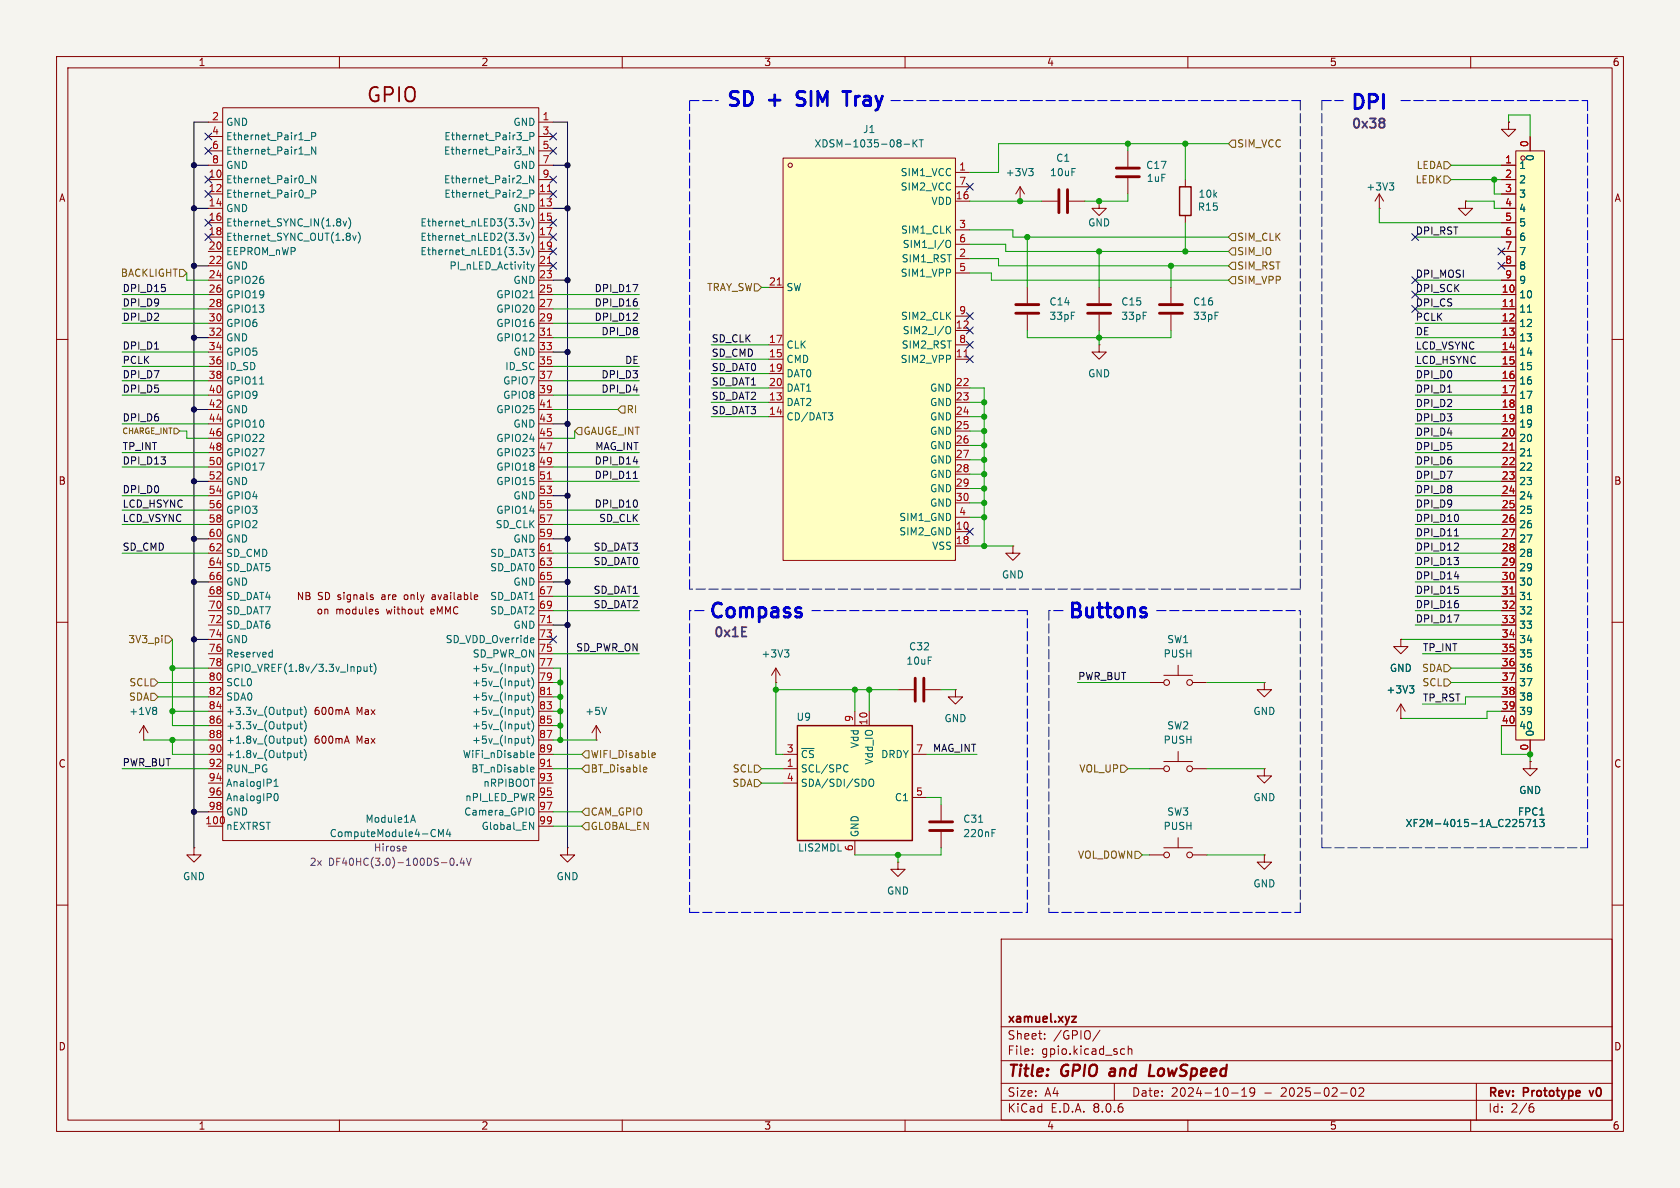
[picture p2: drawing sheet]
<svg xmlns="http://www.w3.org/2000/svg" width="297mm" height="210mm" viewBox="0 0 297 210" stroke-linecap="round" stroke-linejoin="round" font-family="sans-serif">
<defs><g id="words">
<text font-size="3.5" fill="#840000" x="64.6" y="18.5">GPIO</text>
<g font-size="3.5" fill="#00f">
<text x="128.1" y="19.5">SD</text>
<text x="135.9" y="19.5">+</text>
<text x="141.9" y="19.5">SIM</text>
<text x="151.2" y="19.5">Tray</text>
<text x="238.5" y="20">DPI</text>
<text x="125" y="110">Compass</text>
<text x="188.5" y="110">Buttons</text>
</g>
<g font-size="2.8" fill="#840000">
<text x="178" y="190.9">Title:</text>
<text x="187.7" y="190.9">GPIO</text>
<text x="197" y="190.9">and</text>
<text x="204.8" y="190.9">LowSpeed</text>
</g>
<g font-size="2.3" fill="#840084">
<text x="238.7" y="23.2">0x38</text>
<text x="126" y="113.1">0x1E</text>
</g>
<g font-size="2.1" fill="#840000">
<text x="178" y="184">Sheet:</text>
<text x="178" y="181.2">xamuel.xyz</text>
<text x="186.2" y="184">/GPIO/</text>
<text x="178" y="186.7">File:</text>
<text x="184.1" y="186.7">gpio.kicad_sch</text>
<text x="178" y="196.9">KiCad</text>
<text x="178" y="194.1">Size:</text>
<text x="184.7" y="194.1">A4</text>
<text x="185.7" y="196.9">E.D.A.</text>
<text x="193.3" y="196.9">8.0.6</text>
<text x="200" y="194.1">Date:</text>
<text x="207" y="194.1">2024-10-19</text>
<text x="223.5" y="194.1">-</text>
<text x="226.6" y="194.1">2025-02-02</text>
<text x="263" y="194.3">Rev:</text>
<text x="263" y="196.9">Id:</text>
<text x="267.1" y="196.9">2/6</text>
<text x="269.4" y="194.3">Prototype</text>
<text x="281.8" y="194.3">v0</text>
</g>
<g font-size="1.8" fill="#840000">
<text x="35" y="11.9">1</text>
<text x="85" y="11.9">2</text>
<text x="135" y="11.9">3</text>
<text x="185" y="11.9">4</text>
<text x="235" y="11.9">5</text>
<text x="285" y="11.9">6</text>
<text x="10.3" y="35.9">A</text>
<text x="285.3" y="35.9">A</text>
<text x="10.3" y="85.9">B</text>
<text x="285.3" y="85.9">B</text>
<text x="52.4" y="106.3">NB</text>
<text x="56.1" y="106.3">SD signals</text>
<text x="67.8" y="106.3">are</text>
<text x="72" y="106.3">only</text>
<text x="77.1" y="106.3">available</text>
<text x="55.9" y="108.8">on</text>
<text x="59.3" y="108.8">modules</text>
<text x="68.5" y="108.8">without</text>
<text x="76.5" y="108.8">eMMC</text>
<text x="55.3" y="131.7">600mA</text>
<text x="55.3" y="126.6">600mA</text>
<text x="62.9" y="131.7">Max</text>
<text x="62.9" y="126.6">Max</text>
<text x="10.3" y="135.9">C</text>
<text x="285.3" y="135.9">C</text>
<text x="10.3" y="185.9">D</text>
<text x="285.3" y="185.9">D</text>
<text x="35" y="199.9">1</text>
<text x="85" y="199.9">2</text>
<text x="135" y="199.9">3</text>
<text x="185" y="199.9">4</text>
<text x="235" y="199.9">5</text>
<text x="285" y="199.9">6</text>
</g>
<g font-size="1.8" fill="#a90000">
<text x="37.4" y="21.3">2</text>
<text x="37.4" y="23.9">4</text>
<text x="95.8" y="21.3">1</text>
<text x="95.8" y="23.9">3</text>
<text x="37.4" y="26.4">6</text>
<text x="37.4" y="29">8</text>
<text x="95.8" y="26.4">5</text>
<text x="95.8" y="29">7</text>
<text x="266" y="29">1</text>
<text x="270.3" y="26.1" transform="rotate(-90 270.3 26.1)">0</text>
<text x="36.8" y="31.5">10</text>
<text x="36.8" y="34">12</text>
<text x="95.2" y="34">11</text>
<text x="95.8" y="31.5">9</text>
<text x="168.9" y="35.3">16</text>
<text x="169.5" y="30.2">1</text>
<text x="169.5" y="32.8">7</text>
<text x="266" y="31.5">2</text>
<text x="266" y="34">3</text>
<text x="36.8" y="36.6">14</text>
<text x="36.8" y="39.1">16</text>
<text x="36.8" y="41.7">18</text>
<text x="95.2" y="36.6">13</text>
<text x="95.2" y="39.1">15</text>
<text x="95.2" y="41.7">17</text>
<text x="169.5" y="40.4">3</text>
<text x="266" y="36.6">4</text>
<text x="266" y="39.1">5</text>
<text x="266" y="41.7">6</text>
<text x="36.8" y="44.2">20</text>
<text x="36.8" y="46.7">22</text>
<text x="95.2" y="44.2">19</text>
<text x="95.2" y="46.7">21</text>
<text x="169.5" y="45.5">2</text>
<text x="169.5" y="42.9">6</text>
<text x="266" y="44.2">7</text>
<text x="266" y="46.7">8</text>
<text x="36.8" y="49.3">24</text>
<text x="36.8" y="51.8">26</text>
<text x="95.2" y="49.3">23</text>
<text x="95.2" y="51.8">25</text>
<text x="135.8" y="50.5">21</text>
<text x="169.5" y="48">5</text>
<text x="265.4" y="51.8">10</text>
<text x="266" y="49.3">9</text>
<text x="36.8" y="54.4">28</text>
<text x="36.8" y="56.9">30</text>
<text x="36.8" y="59.4">32</text>
<text x="95.2" y="54.4">27</text>
<text x="95.2" y="56.9">29</text>
<text x="95.2" y="59.4">31</text>
<text x="168.9" y="58.2">12</text>
<text x="169.5" y="55.6">9</text>
<text x="265.4" y="54.4">11</text>
<text x="265.4" y="56.9">12</text>
<text x="265.4" y="59.4">13</text>
<text x="36.8" y="62">34</text>
<text x="36.8" y="64.5">36</text>
<text x="95.2" y="62">33</text>
<text x="95.2" y="64.5">35</text>
<text x="135.8" y="63.2">15</text>
<text x="135.8" y="60.7">17</text>
<text x="135.8" y="65.8">19</text>
<text x="168.9" y="63.2">11</text>
<text x="169.5" y="60.7">8</text>
<text x="265.4" y="62">14</text>
<text x="265.4" y="64.5">15</text>
<text x="36.8" y="67.1">38</text>
<text x="36.8" y="69.6">40</text>
<text x="95.2" y="67.1">37</text>
<text x="95.2" y="69.6">39</text>
<text x="135.8" y="70.9">13</text>
<text x="135.8" y="68.3">20</text>
<text x="168.9" y="68.3">22</text>
<text x="168.9" y="70.9">23</text>
<text x="265.4" y="67.1">16</text>
<text x="265.4" y="69.6">17</text>
<text x="36.8" y="72.1">42</text>
<text x="36.8" y="74.7">44</text>
<text x="36.8" y="77.2">46</text>
<text x="95.2" y="72.1">41</text>
<text x="95.2" y="74.7">43</text>
<text x="95.2" y="77.2">45</text>
<text x="135.8" y="73.4">14</text>
<text x="168.9" y="73.4">24</text>
<text x="168.9" y="75.9">25</text>
<text x="265.4" y="72.1">18</text>
<text x="265.4" y="74.7">19</text>
<text x="265.4" y="77.2">20</text>
<text x="36.8" y="79.8">48</text>
<text x="36.8" y="82.3">50</text>
<text x="95.2" y="79.8">47</text>
<text x="95.2" y="82.3">49</text>
<text x="168.9" y="78.5">26</text>
<text x="168.9" y="81">27</text>
<text x="168.9" y="83.6">28</text>
<text x="265.4" y="79.8">21</text>
<text x="265.4" y="82.3">22</text>
<text x="36.8" y="84.8">52</text>
<text x="36.8" y="87.4">54</text>
<text x="36.8" y="89.9">56</text>
<text x="95.2" y="84.8">51</text>
<text x="95.2" y="87.4">53</text>
<text x="95.2" y="89.9">55</text>
<text x="168.9" y="86.1">29</text>
<text x="168.9" y="88.6">30</text>
<text x="265.4" y="84.8">23</text>
<text x="265.4" y="87.4">24</text>
<text x="265.4" y="89.9">25</text>
<text x="36.8" y="92.5">58</text>
<text x="36.8" y="95">60</text>
<text x="95.2" y="92.5">57</text>
<text x="95.2" y="95">59</text>
<text x="168.9" y="93.7">10</text>
<text x="169.5" y="91.2">4</text>
<text x="265.4" y="92.5">26</text>
<text x="265.4" y="95">27</text>
<text x="36.8" y="97.5">62</text>
<text x="36.8" y="100.1">64</text>
<text x="95.2" y="97.5">61</text>
<text x="95.2" y="100.1">63</text>
<text x="168.9" y="96.3">18</text>
<text x="265.4" y="97.5">28</text>
<text x="265.4" y="100.1">29</text>
<text x="36.8" y="102.6">66</text>
<text x="36.8" y="105.2">68</text>
<text x="36.8" y="107.7">70</text>
<text x="95.2" y="102.6">65</text>
<text x="95.2" y="105.2">67</text>
<text x="95.2" y="107.7">69</text>
<text x="265.4" y="102.6">30</text>
<text x="265.4" y="105.2">31</text>
<text x="265.4" y="107.7">32</text>
<text x="36.8" y="110.2">72</text>
<text x="36.8" y="112.8">74</text>
<text x="95.2" y="110.2">71</text>
<text x="95.2" y="112.8">73</text>
<text x="265.4" y="110.2">33</text>
<text x="265.4" y="112.8">34</text>
<text x="36.8" y="115.3">76</text>
<text x="36.8" y="117.9">78</text>
<text x="95.2" y="115.3">75</text>
<text x="95.2" y="117.9">77</text>
<text x="265.4" y="115.3">35</text>
<text x="265.4" y="117.9">36</text>
<text x="36.8" y="120.4">80</text>
<text x="36.8" y="122.9">82</text>
<text x="36.8" y="125.5">84</text>
<text x="95.2" y="120.4">79</text>
<text x="95.2" y="122.9">81</text>
<text x="95.2" y="125.5">83</text>
<text x="265.4" y="120.4">37</text>
<text x="265.4" y="122.9">38</text>
<text x="265.4" y="125.5">39</text>
<text x="36.8" y="128">86</text>
<text x="36.8" y="130.6">88</text>
<text x="95.2" y="128">85</text>
<text x="95.2" y="130.6">87</text>
<text x="150.9" y="127.7" transform="rotate(-90 150.9 127.7)">9</text>
<text x="153.4" y="128.3" transform="rotate(-90 153.4 128.3)">10</text>
<text x="265.4" y="128">40</text>
<text x="36.8" y="133.1">90</text>
<text x="36.8" y="135.6">92</text>
<text x="95.2" y="133.1">89</text>
<text x="95.2" y="135.6">91</text>
<text x="139" y="135.6">1</text>
<text x="139" y="133.1">3</text>
<text x="161.9" y="133.1">7</text>
<text x="270.3" y="132.8" transform="rotate(-90 270.3 132.8)">0</text>
<text x="36.8" y="138.2">94</text>
<text x="36.8" y="140.7">96</text>
<text x="36.8" y="143.3">98</text>
<text x="95.2" y="138.2">93</text>
<text x="95.2" y="140.7">95</text>
<text x="95.2" y="143.3">97</text>
<text x="139" y="138.2">4</text>
<text x="161.9" y="140.7">5</text>
<text x="36.2" y="145.8">100</text>
<text x="95.2" y="145.8">99</text>
<text x="150.9" y="150.6" transform="rotate(-90 150.9 150.6)">6</text>
</g>
<g font-size="1.8" fill="#006464">
<text x="39.9" y="22.5">GND</text>
<text x="90.7" y="22.5">GND</text>
<text x="152.5" y="23.7">J1</text>
<text x="39.9" y="25">Ethernet_Pair1_P</text>
<text x="39.9" y="27.5">Ethernet_Pair1_N</text>
<text x="78.4" y="27.5">Ethernet_Pair3_N</text>
<text x="78.5" y="25">Ethernet_Pair3_P</text>
<text x="143.9" y="26.3">XDSM-1035-08-KT</text>
<text x="186.6" y="28.8">C1</text>
<text x="271.4" y="28.6" transform="rotate(-90 271.4 28.6)">0</text>
<text x="39.9" y="32.6">Ethernet_Pair0_N</text>
<text x="39.9" y="35.2">Ethernet_Pair0_P</text>
<text x="39.9" y="30.1">GND</text>
<text x="78.4" y="32.6">Ethernet_Pair2_N</text>
<text x="78.5" y="35.2">Ethernet_Pair2_P</text>
<text x="90.7" y="30.1">GND</text>
<text x="159.1" y="31.3">SIM1_VCC</text>
<text x="159.1" y="33.9">SIM2_VCC</text>
<text x="177.7" y="31.3">+3V3</text>
<text x="185.5" y="31.3">10uF</text>
<text x="202.5" y="30.1">C17</text>
<text x="202.6" y="32.4">1uF</text>
<text x="211.8" y="35.2">10k</text>
<text x="241.5" y="33.9">+3V3</text>
<text x="268.5" y="30.1">1</text>
<text x="268.5" y="32.6">2</text>
<text x="268.5" y="35.2">3</text>
<text x="39.9" y="37.7">GND</text>
<text x="39.9" y="40.2">Ethernet_SYNC_IN(1.8v)</text>
<text x="74.2" y="40.2">Ethernet_nLED3(3.3v)</text>
<text x="90.7" y="37.7">GND</text>
<text x="159.2" y="41.5">SIM1_CLK</text>
<text x="164.6" y="36.4">VDD</text>
<text x="192.3" y="40.2">GND</text>
<text x="211.7" y="37.4">R15</text>
<text x="268.5" y="37.7">4</text>
<text x="268.5" y="40.2">5</text>
<text x="39.9" y="42.8">Ethernet_SYNC_OUT(1.8v)</text>
<text x="39.9" y="45.3">EEPROM_nWP</text>
<text x="39.9" y="47.9">GND</text>
<text x="74.2" y="42.8">Ethernet_nLED2(3.3v)</text>
<text x="74.2" y="45.3">Ethernet_nLED1(3.3v)</text>
<text x="79.4" y="47.9">PI_nLED_Activity</text>
<text x="159.3" y="46.6">SIM1_RST</text>
<text x="159.5" y="44">SIM1_I/O</text>
<text x="268.5" y="42.8">6</text>
<text x="268.5" y="45.3">7</text>
<text x="268.5" y="47.9">8</text>
<text x="39.9" y="50.4">GPIO26</text>
<text x="39.9" y="52.9">GPIO19</text>
<text x="87.6" y="52.9">GPIO21</text>
<text x="90.7" y="50.4">GND</text>
<text x="138.9" y="51.7">SW</text>
<text x="159.1" y="49.1">SIM1_VPP</text>
<text x="268.5" y="52.9">10</text>
<text x="268.5" y="50.4">9</text>
<text x="39.9" y="55.5">GPIO13</text>
<text x="39.9" y="58">GPIO6</text>
<text x="87.6" y="55.5">GPIO20</text>
<text x="87.6" y="58">GPIO16</text>
<text x="159.2" y="56.7">SIM2_CLK</text>
<text x="159.5" y="59.3">SIM2_I/O</text>
<text x="185.4" y="54.2">C14</text>
<text x="185.4" y="56.7">33pF</text>
<text x="198.1" y="54.2">C15</text>
<text x="198.1" y="56.7">33pF</text>
<text x="210.8" y="54.2">C16</text>
<text x="210.8" y="56.7">33pF</text>
<text x="268.5" y="55.5">11</text>
<text x="268.5" y="58">12</text>
<text x="39.9" y="60.6">GND</text>
<text x="39.9" y="63.1">GPIO5</text>
<text x="39.9" y="65.6">ID_SD</text>
<text x="87.6" y="60.6">GPIO12</text>
<text x="89.2" y="65.6">ID_SC</text>
<text x="90.7" y="63.1">GND</text>
<text x="138.9" y="64.4">CMD</text>
<text x="138.9" y="61.8">CLK</text>
<text x="159.1" y="64.4">SIM2_VPP</text>
<text x="159.3" y="61.8">SIM2_RST</text>
<text x="268.5" y="60.6">13</text>
<text x="268.5" y="63.1">14</text>
<text x="268.5" y="65.6">15</text>
<text x="39.9" y="68.2">GPIO11</text>
<text x="39.9" y="70.7">GPIO9</text>
<text x="88.9" y="68.2">GPIO7</text>
<text x="88.9" y="70.7">GPIO8</text>
<text x="138.9" y="72">DAT2</text>
<text x="138.9" y="66.9">DAT0</text>
<text x="138.9" y="69.4">DAT1</text>
<text x="164.3" y="69.4">GND</text>
<text x="164.3" y="72">GND</text>
<text x="192.3" y="66.9">GND</text>
<text x="268.5" y="68.2">16</text>
<text x="268.5" y="70.7">17</text>
<text x="39.9" y="73.3">GND</text>
<text x="39.9" y="75.8">GPIO10</text>
<text x="87.6" y="73.3">GPIO25</text>
<text x="90.7" y="75.8">GND</text>
<text x="138.9" y="74.5">CD/DAT3</text>
<text x="164.3" y="74.5">GND</text>
<text x="164.3" y="77.1">GND</text>
<text x="268.5" y="73.3">18</text>
<text x="268.5" y="75.8">19</text>
<text x="39.9" y="78.3">GPIO22</text>
<text x="39.9" y="80.9">GPIO27</text>
<text x="39.9" y="83.4">GPIO17</text>
<text x="87.6" y="78.3">GPIO24</text>
<text x="87.6" y="80.9">GPIO23</text>
<text x="87.6" y="83.4">GPIO18</text>
<text x="164.3" y="79.6">GND</text>
<text x="164.3" y="82.1">GND</text>
<text x="268.5" y="78.3">20</text>
<text x="268.5" y="80.9">21</text>
<text x="268.5" y="83.4">22</text>
<text x="39.9" y="86">GND</text>
<text x="39.9" y="88.5">GPIO4</text>
<text x="87.6" y="86">GPIO15</text>
<text x="90.7" y="88.5">GND</text>
<text x="164.3" y="84.7">GND</text>
<text x="164.3" y="87.2">GND</text>
<text x="164.3" y="89.8">GND</text>
<text x="268.5" y="86">23</text>
<text x="268.5" y="88.5">24</text>
<text x="39.9" y="91">GPIO3</text>
<text x="39.9" y="93.6">GPIO2</text>
<text x="87.5" y="93.6">SD_CLK</text>
<text x="87.6" y="91">GPIO14</text>
<text x="158.9" y="94.8">SIM2_GND</text>
<text x="158.9" y="92.3">SIM1_GND</text>
<text x="268.5" y="91">25</text>
<text x="268.5" y="93.6">26</text>
<text x="39.9" y="96.1">GND</text>
<text x="39.9" y="98.7">SD_CMD</text>
<text x="39.9" y="101.2">SD_DAT5</text>
<text x="86.6" y="98.7">SD_DAT3</text>
<text x="86.6" y="101.2">SD_DAT0</text>
<text x="90.7" y="96.1">GND</text>
<text x="164.7" y="97.4">VSS</text>
<text x="268.5" y="96.1">27</text>
<text x="268.5" y="98.7">28</text>
<text x="268.5" y="101.2">29</text>
<text x="39.9" y="103.7">GND</text>
<text x="39.9" y="106.3">SD_DAT4</text>
<text x="86.6" y="106.3">SD_DAT1</text>
<text x="90.7" y="103.7">GND</text>
<text x="177" y="102.5">GND</text>
<text x="268.5" y="103.7">30</text>
<text x="268.5" y="106.3">31</text>
<text x="39.9" y="108.8">SD_DAT7</text>
<text x="39.9" y="111.4">SD_DAT6</text>
<text x="39.9" y="113.9">GND</text>
<text x="78.7" y="113.9">SD_VDD_Override</text>
<text x="86.6" y="108.8">SD_DAT2</text>
<text x="90.7" y="111.4">GND</text>
<text x="206.2" y="113.9">SW1</text>
<text x="268.5" y="108.8">32</text>
<text x="268.5" y="111.4">33</text>
<text x="268.5" y="113.9">34</text>
<text x="39.9" y="116.4">Reserved</text>
<text x="39.9" y="119">GPIO_VREF(1.8v/3.3v_Input)</text>
<text x="83.4" y="119">+5v_(Input)</text>
<text x="83.5" y="116.4">SD_PWR_ON</text>
<text x="134.5" y="116.4">+3V3</text>
<text x="160.1" y="117.7">10uF</text>
<text x="160.6" y="115.2">C32</text>
<text x="205.6" y="116.4">PUSH</text>
<text x="245.6" y="119">GND</text>
<text x="268.5" y="116.4">35</text>
<text x="268.5" y="119">36</text>
<text x="39.9" y="121.5">SCL0</text>
<text x="39.9" y="124.1">SDA0</text>
<text x="83.4" y="121.5">+5v_(Input)</text>
<text x="83.4" y="124.1">+5v_(Input)</text>
<text x="245" y="122.8">+3V3</text>
<text x="268.5" y="121.5">37</text>
<text x="268.5" y="124.1">38</text>
<text x="22.8" y="126.6">+1V8</text>
<text x="39.9" y="126.6">+3.3v_(Output)</text>
<text x="39.9" y="129.1">+3.3v_(Output)</text>
<text x="39.9" y="131.7">+1.8v_(Output)</text>
<text x="83.4" y="126.6">+5v_(Input)</text>
<text x="83.4" y="129.1">+5v_(Input)</text>
<text x="83.4" y="131.7">+5v_(Input)</text>
<text x="103.4" y="126.6">+5V</text>
<text x="140.7" y="127.6">U9</text>
<text x="166.9" y="127.9">GND</text>
<text x="205.6" y="131.7">PUSH</text>
<text x="206.2" y="129.1">SW2</text>
<text x="221.5" y="126.6">GND</text>
<text x="268.5" y="126.6">39</text>
<text x="268.5" y="129.1">40</text>
<text x="271.4" y="130.3" transform="rotate(-90 271.4 130.3)">0</text>
<text x="39.9" y="134.2">+1.8v_(Output)</text>
<text x="39.9" y="136.8">RUN_PG</text>
<text x="81.7" y="134.2">WiFi_nDisable</text>
<text x="83.2" y="136.8">BT_nDisable</text>
<text x="141.5" y="136.8">SCL/SPC</text>
<text x="141.5" y="134.2">~{CS}</text>
<text x="152" y="132.4" transform="rotate(-90 152 132.4)">Vdd</text>
<text x="154.5" y="135.3" transform="rotate(-90 154.5 135.3)">Vdd_IO</text>
<text x="155.7" y="134.2">DRDY</text>
<text x="39.9" y="139.3">AnalogIP1</text>
<text x="39.9" y="141.8">AnalogIP0</text>
<text x="82.1" y="141.8">nPI_LED_PWR</text>
<text x="85.3" y="139.3">nRPIBOOT</text>
<text x="141.5" y="139.3">SDA/SDI/SDO</text>
<text x="158.1" y="141.8">C1</text>
<text x="221.5" y="141.8">GND</text>
<text x="268.5" y="140.6">GND</text>
<text x="39.9" y="146.9">nEXTRST</text>
<text x="39.9" y="144.4">GND</text>
<text x="58.2" y="148.2">ComputeModule4-CM4</text>
<text x="64.5" y="145.6">Module1A</text>
<text x="82" y="144.4">Camera_GPIO</text>
<text x="85" y="146.9">Global_EN</text>
<text x="152" y="148.1" transform="rotate(-90 152 148.1)">GND</text>
<text x="170.2" y="148.2">220nF</text>
<text x="170.2" y="145.6">C31</text>
<text x="205.6" y="146.9">PUSH</text>
<text x="206.2" y="144.4">SW3</text>
<text x="248.4" y="146.4">XF2M-4015-1A_C225713</text>
<text x="268.2" y="144.4">FPC1</text>
<text x="32.3" y="155.8">GND</text>
<text x="98.3" y="155.8">GND</text>
<text x="141" y="150.7">LIS2MDL</text>
<text x="156.7" y="158.3">GND</text>
<text x="221.5" y="157.1">GND</text>
</g>
<g font-size="1.8" fill="#725600">
<text x="218.6" y="26.3">SIM_VCC</text>
<text x="250.2" y="32.6">LEDK</text>
<text x="250.3" y="30.1">LEDA</text>
<text x="218.6" y="42.8">SIM_CLK</text>
<text x="218.6" y="47.9">SIM_RST</text>
<text x="218.6" y="45.3">SIM_IO</text>
<text x="21.3" y="49.1">BACKLIGHT</text>
<text x="124.9" y="51.7">TRAY_SW</text>
<text x="218.6" y="50.4">SIM_VPP</text>
<text x="103.1" y="77.1">GAUGE_INT</text>
<text x="110.7" y="73.3">RI</text>
<text x="22.6" y="113.9">3V3_pi</text>
<text x="251.3" y="119">SDA</text>
<text x="22.7" y="124.1">SDA</text>
<text x="22.8" y="121.5">SCL</text>
<text x="251.4" y="121.5">SCL</text>
<text x="104.3" y="134.2">WIFI_Disable</text>
<text x="104.3" y="136.8">BT_Disable</text>
<text x="129.4" y="136.8">SCL</text>
<text x="190.7" y="136.8">VOL_UP</text>
<text x="129.4" y="139.3">SDA</text>
<text x="104.3" y="144.4">CAM_GPIO</text>
<text x="104.3" y="146.9">GLOBAL_EN</text>
<text x="190.5" y="152">VOL_DOWN</text>
</g>
<g font-size="1.8" fill="#0f0f0f">
<text x="250.2" y="41.6">DPI_RST</text>
<text x="21.6" y="51.7">DPI_D15</text>
<text x="105" y="51.7">DPI_D17</text>
<text x="250.2" y="51.7">DPI_SCK</text>
<text x="250.2" y="49.2">DPI_MOSI</text>
<text x="21.6" y="54.3">DPI_D9</text>
<text x="21.6" y="56.8">DPI_D2</text>
<text x="105" y="54.3">DPI_D16</text>
<text x="105" y="56.8">DPI_D12</text>
<text x="106.2" y="59.3">DPI_D8</text>
<text x="250.2" y="59.3">DE</text>
<text x="250.2" y="54.3">DPI_CS</text>
<text x="250.2" y="56.8">PCLK</text>
<text x="21.6" y="61.9">DPI_D1</text>
<text x="21.6" y="64.4">PCLK</text>
<text x="110.4" y="64.4">DE</text>
<text x="125.7" y="63.2">SD_CMD</text>
<text x="125.7" y="65.7">SD_DAT0</text>
<text x="125.7" y="60.6">SD_CLK</text>
<text x="250.2" y="64.4">LCD_HSYNC</text>
<text x="250.2" y="61.9">LCD_VSYNC</text>
<text x="21.6" y="69.5">DPI_D5</text>
<text x="21.6" y="67">DPI_D7</text>
<text x="106.2" y="67">DPI_D3</text>
<text x="106.2" y="69.5">DPI_D4</text>
<text x="125.7" y="70.8">SD_DAT2</text>
<text x="125.7" y="68.2">SD_DAT1</text>
<text x="250.2" y="69.5">DPI_D1</text>
<text x="250.2" y="67">DPI_D0</text>
<text x="21.6" y="74.6">DPI_D6</text>
<text x="125.7" y="73.3">SD_DAT3</text>
<text x="250.2" y="72">DPI_D2</text>
<text x="250.2" y="74.6">DPI_D3</text>
<text x="250.2" y="77.1">DPI_D4</text>
<text x="21.6" y="79.7">TP_INT</text>
<text x="21.6" y="82.2">DPI_D13</text>
<text x="105" y="82.2">DPI_D14</text>
<text x="105.1" y="79.7">MAG_INT</text>
<text x="250.2" y="82.2">DPI_D6</text>
<text x="250.2" y="79.7">DPI_D5</text>
<text x="21.6" y="89.8">LCD_HSYNC</text>
<text x="21.6" y="87.3">DPI_D0</text>
<text x="105" y="89.8">DPI_D10</text>
<text x="105" y="84.7">DPI_D11</text>
<text x="250.2" y="84.7">DPI_D7</text>
<text x="250.2" y="87.3">DPI_D8</text>
<text x="250.2" y="89.8">DPI_D9</text>
<text x="21.6" y="92.4">LCD_VSYNC</text>
<text x="105.8" y="92.4">SD_CLK</text>
<text x="250.2" y="92.4">DPI_D10</text>
<text x="250.2" y="94.9">DPI_D11</text>
<text x="21.6" y="97.4">SD_CMD</text>
<text x="104.8" y="100">SD_DAT0</text>
<text x="104.8" y="97.4">SD_DAT3</text>
<text x="250.2" y="100">DPI_D13</text>
<text x="250.2" y="97.4">DPI_D12</text>
<text x="104.8" y="105.1">SD_DAT1</text>
<text x="104.8" y="107.6">SD_DAT2</text>
<text x="250.2" y="102.5">DPI_D14</text>
<text x="250.2" y="105.1">DPI_D15</text>
<text x="250.2" y="107.6">DPI_D16</text>
<text x="250.2" y="110.1">DPI_D17</text>
<text x="101.8" y="115.2">SD_PWR_ON</text>
<text x="251.5" y="115.2">TP_INT</text>
<text x="190.5" y="120.3">PWR_BUT</text>
<text x="251.5" y="124.1">TP_RST</text>
<text x="21.6" y="135.5">PWR_BUT</text>
<text x="164.8" y="133">MAG_INT</text>
</g>
<g font-size="1.8" fill="#840084">
<text x="54.7" y="153.3">2x</text>
<text x="58.1" y="153.3">DF40HC(3.0)-100DS-0.4V</text>
<text x="66" y="150.7">Hirose</text>
</g>
<text font-size="1.4" fill="#725600" x="21.5" y="76.9">CHARGE_INT</text>
</g></defs>
<path d="M0 0h297v210h-297z" fill="#f5f4ef" stroke="#f5f4ef" stroke-width=".18"/>
<g fill="none" stroke="#840000" stroke-width=".18">
<path d="M10 10h277v190h-277zM12 12h273v186h-273zM60 10v2M110 10v2M160 10v2M210 10v2M260 10v2M10 60h2M285 60h2M10 110h2M285 110h2M158.7 121.9h2.8"/>
<path d="M163.6 121.9h2.8M10 160h2M285 160h2M177 166h108v32h-108zM60 198v2M110 198v2M160 198v2M177 194.5h108M177 191.5h108M177 187.5h108M177 181.5h108M182.5 186.3v.1"/>
<path d="M182.5 185.5v.1M184.7 183.6v.1M184.7 182.8v.1M194.5 182.1l-1.3 2M197 191.5v3M198.4 185.4l.4 .1M198.8 186.3l-.4 .1M199.5 185.5l.2-.1 .3 .1 .1 .9M199.5 184.9v1.5M210 198v2M217.7 193.2h1.2M219.5 193.8h.9"/>
<path d="M219.5 192.7l.5-.4v1.5M221.8 192.9l-.3 .3h-.3l-.2-.3 .1-.5 .4-.1 .2 .1a.99 .99 0 0 1-.3 1.4h-.3M237 193.2h1.2M239 192.4l.2-.1a.81 .81 0 0 1 .6 .6 .81 .81 0 0 1-.3 .8l-.2 .1a.81 .81 0 0 1-.3-1.4zM240.2 192.4l.6-.1 .2 .1 .1 .3-.9 1.1h.9M260 198v2M261 191.5v6.5M270.6 195.7h.3l.3 .3-.1 .5-.5 .1"/>
</g>
<path d="M189.5 179.7h.8l-.8 1h.8M281 192.8l.3 1" fill="none" stroke="#840000" stroke-width=".3"/>
<path d="M196.2 189.5l-.1 .4 .2 .3M203.4 188.2l-.3 2h1" fill="none" stroke="#840000" stroke-width=".4"/>
<path d="M161.8 119.9v4.1M163.3 119.9v4.1" fill="none" stroke="#840000" stroke-width=".51"/>
<path d="M138.4 27.9h30.5v71.2h-30.5z" fill="#ffffc2"/>
<g fill="none" stroke="#840000" stroke-width=".18">
<path d="M138.4 27.9h30.5v71.2h-30.5zM168.9 30.5h2.5M168.9 35.6h2.5M168.9 33h2.5M259.1 35.6v1.2h1.2l-1.2 1.3-1.3-1.3h1.3M259.1 35.6h.1M266.7 21.6v1.3h1.3l-1.3 1.2-1.3-1.2h1.3M266.7 21.6h.1M135.9 50.8h2.5M168.9 58.4h2.5M168.9 45.7h2.5M168.9 40.6h2.5"/>
<path d="M168.9 48.3h2.5M168.9 43.2h2.5M168.9 55.9h2.5M135.9 63.5h2.5M135.9 71.1h2.5M135.9 73.7h2.5M135.9 61h2.5M135.9 66h2.5M135.9 68.6h2.5M168.9 63.5h2.5M168.9 71.1h2.5M168.9 73.7h2.5"/>
<path d="M168.9 61h2.5M168.9 68.6h2.5M168.9 76.2h2.5M168.9 78.7h2.5M168.9 94h2.5M168.9 96.5h2.5M168.9 81.3h2.5M168.9 83.8h2.5M168.9 86.4h2.5M168.9 88.9h2.5M168.9 91.4h2.5"/>
<circle cx="139.7" cy="29.2" r=".38"/>
</g>
<path d="M137.4 50.4h.7M170.4 63.1h.7" fill="none" stroke="#a90000" stroke-width=".18"/>
<path d="M159.8 25.5h1M161.4 24.7v1.3M161.6 25.3l.5 .7M162.1 24.7l-.7 .7M162.5 24.7h.7M162.9 24.7v1.3M167.4 57.8l.1-.1a.43 .43 0 0 1 .6 .5v.4a.42 .42 0 0 1-.3 .4 .42 .42 0 0 1-.4-.1M167.4 42.6l.1-.1a.43 .43 0 0 1 .6 .4v.4a.42 .42 0 0 1-.3 .4 .42 .42 0 0 1-.4 0M146.4 73h.8l-.4 .5M147 73.5l.2 .2v.3l-.2 .2" fill="none" stroke="#006464" stroke-width=".18"/>
<path d="M268 26.7h5v104.1h-5z" fill="#ffffc2"/>
<g fill="none" stroke="#840000" stroke-width=".18">
<path d="M184.1 35.6h2.8M189 35.6h2.8M265.4 29.2h2.6M265.4 31.8h2.6M265.4 34.3h2.6M265.4 36.8h2.6M265.4 39.4h2.6M268 26.7h5v104.1h-5zM270.5 24.1v2.6M265.4 52.1h2.6M265.4 54.6h2.6M265.4 57.2h2.6"/>
<path d="M265.4 59.7h2.6M265.4 41.9h2.6M265.4 44.5h2.6M265.4 47h2.6M265.4 49.5h2.6M265.4 62.2h2.6M265.4 64.8h2.6M265.4 67.3h2.6M265.4 69.9h2.6M265.4 72.4h2.6M265.4 74.9h2.6M265.4 77.5h2.6"/>
<path d="M179.1 96.5v1.3h1.2l-1.2 1.3-1.3-1.3h1.3M179.1 96.5h.1M265.4 80h2.6M265.4 82.6h2.6M265.4 85.1h2.6M265.4 87.6h2.6M265.4 90.2h2.6M265.4 92.7h2.6M265.4 95.3h2.6M265.4 97.8h2.6M247.6 113v1.3h1.3l-1.3 1.3-1.2-1.3h1.2M247.6 113h.1"/>
<path d="M265.4 100.3h2.6M265.4 102.9h2.6M265.4 105.4h2.6M265.4 108h2.6M265.4 110.5h2.6M265.4 113h2.6M265.4 115.6h2.6M265.4 118.1h2.6M168.9 121.9v1.3h1.3l-1.3 1.3-1.3-1.3h1.3M168.9 121.9h.1M265.4 120.7h2.6M265.4 123.2h2.6"/>
<path d="M265.4 125.7h2.6M265.4 128.3h2.6M270.5 134.6v1.3h1.3l-1.3 1.3-1.3-1.3h1.3M270.5 134.6h.1M270.5 130.8v2.6M223.5 151.1v1.3h1.3l-1.3 1.3-1.3-1.3h1.3M223.5 151.1h.1"/>
<circle cx="269.2" cy="27.9" r=".38"/>
</g>
<path d="M270 55.2h.8M270 80.6h.8M270 106h.8M268.8 145.3h.3l.3 .3-.2 .5h-.4M270.6 144.9l-.5 1.2M271 146.1h.8M271 145.2l.4-.3v1.2M273 144.9l-.4 .4 .3 .2v.5l-.2 .1-.5-.1" fill="none" stroke="#006464" stroke-width=".18"/>
<path d="M266.9 54.2h.8M266.9 79.6h.8M266.9 105h.8" fill="none" stroke="#a90000" stroke-width=".18"/>
<path d="M187.2 33.5v4.1M188.7 33.5v4.1" fill="none" stroke="#840000" stroke-width=".51"/>
<path d="M141 128.3h20.3v20.3h-20.3z" fill="#ffffc2"/>
<path d="M208.5 33h2.1v5.1h-2.1zM141 128.3h20.3v20.3h-20.3z" fill="none" stroke="#840000" stroke-width=".25"/>
<g fill="none" stroke="#840000" stroke-width=".18">
<path d="M39.4 19.1h55.8v129.5h-55.8zM36.8 21.6h2.6M36.8 31.8h2.6M36.8 34.3h2.6M36.8 36.8h2.6M36.8 39.4h2.6M36.8 24.1h2.6M36.8 26.7h2.6M36.8 29.2h2.6M95.2 21.6h2.6M95.2 31.8h2.6M95.2 34.3h2.6"/>
<path d="M95.2 36.8h2.6M95.2 39.4h2.6M95.2 24.1h2.6M95.2 26.7h2.6M95.2 29.2h2.6M180.3 35.6h.1M180.3 33l-.7 1.3M180.3 33v2.6M180.3 33l.8 1.3M194.3 35.6v1.2h1.3l-1.3 1.3-1.3-1.3h1.3M194.3 35.6h.1M199.4 26.7v2.8"/>
<path d="M199.4 31.5v2.8M209.5 31.8v1.2M209.5 38.1v1.3M243.8 36.8h.1M243.8 34.3l-.7 1.3M243.8 34.3v2.5M243.8 34.3l.8 1.3M259.1 35.6h.1M265.4 31.8h2.6M265.4 34.3h2.6M265.4 36.8h2.6M265.4 39.4h2.6"/>
<path d="M265.4 29.2h2.6M266.7 21.6h.1M270.5 24.1v2.6M36.8 41.9h2.6M36.8 44.5h2.6M36.8 47h2.6M36.8 49.5h2.6M36.8 52.1h2.6M36.8 54.6h2.6M36.8 57.2h2.6M36.8 59.7h2.6M95.2 41.9h2.6"/>
<path d="M95.2 44.5h2.6M95.2 47h2.6M95.2 49.5h2.6M95.2 52.1h2.6M95.2 54.6h2.6M95.2 57.2h2.6M95.2 59.7h2.6M181.6 50.8v2.8M181.6 55.6v2.8M194.3 50.8v2.8M194.3 55.6v2.8M207 50.8v2.8"/>
<path d="M207 55.6v2.8M265.4 41.9h2.6M265.4 44.5h2.6M265.4 47h2.6M265.4 49.5h2.6M265.4 52.1h2.6M265.4 54.6h2.6M265.4 57.2h2.6M265.4 59.7h2.6M36.8 62.2h2.6M36.8 64.8h2.6M36.8 67.3h2.6"/>
<path d="M36.8 69.9h2.6M36.8 72.4h2.6M36.8 74.9h2.6M36.8 77.5h2.6M95.2 62.2h2.6M95.2 64.8h2.6M95.2 67.3h2.6M95.2 69.9h2.6M95.2 72.4h2.6M95.2 74.9h2.6M95.2 77.5h2.6M194.3 61v1.2h1.3l-1.3 1.3-1.3-1.3h1.3"/>
<path d="M194.3 61h.1M265.4 62.2h2.6M265.4 64.8h2.6M265.4 67.3h2.6M265.4 69.9h2.6M265.4 72.4h2.6M265.4 74.9h2.6M265.4 77.5h2.6M36.8 80h2.6M36.8 82.6h2.6M36.8 85.1h2.6M36.8 87.6h2.6"/>
<path d="M36.8 90.2h2.6M36.8 92.7h2.6M36.8 95.3h2.6M36.8 97.8h2.6M95.2 80h2.6M95.2 82.6h2.6M95.2 85.1h2.6M95.2 87.6h2.6M95.2 90.2h2.6M95.2 92.7h2.6M95.2 95.3h2.6M95.2 97.8h2.6"/>
<path d="M265.4 80h2.6M265.4 82.6h2.6M265.4 85.1h2.6M265.4 87.6h2.6M265.4 90.2h2.6M265.4 92.7h2.6M265.4 95.3h2.6M265.4 97.8h2.6M36.8 100.3h2.6M36.8 102.9h2.6M36.8 105.4h2.6M36.8 108h2.6"/>
<path d="M36.8 110.5h2.6M36.8 113h2.6M36.8 115.6h2.6M36.8 118.1h2.6M65.8 105.6l.2 .1-.2 .3M65.8 105.1l.1 .1M66.6 108.1l.3 .1v.1l-.2 .2h-.2M66.6 107.7h.3M74.4 107.7h.4M74.6 108.5h.2M76.8 105.1l-.4 .1M76.8 105.5h-.3l-.1 .2v.2l.4 .1"/>
<path d="M95.2 100.3h2.6M95.2 102.9h2.6M95.2 105.4h2.6M95.2 108h2.6M95.2 110.5h2.6M95.2 113h2.6M95.2 115.6h2.6M95.2 118.1h2.6M137.2 118.1l-.8 1.3M137.2 118.1v2.6M137.2 118.1l.7 1.3M205.7 119.4h5.1"/>
<path d="M208.3 117.6v1.8M247.6 113h.1M265.4 100.3h2.6M265.4 102.9h2.6M265.4 105.4h2.6M265.4 108h2.6M265.4 110.5h2.6M265.4 113h2.6M265.4 115.6h2.6M265.4 118.1h2.6M25.4 130.8h.1M25.4 128.3l-.8 1.2"/>
<path d="M25.4 128.3v2.5M25.4 128.3l.8 1.2M36.8 135.9h2.6M36.8 133.4h2.6M36.8 138.4h2.6M36.8 120.7h2.6M36.8 123.2h2.6M36.8 125.7h2.6M36.8 128.3h2.6M36.8 130.8h2.6M61 131h.6M61 125.9h.6"/>
<path d="M61.3 130.1l.4 1.3M61.3 125l.4 1.3M95.2 135.9h2.6M95.2 133.4h2.6M95.2 138.4h2.6M95.2 120.7h2.6M95.2 123.2h2.6M95.2 125.7h2.6M95.2 128.3h2.6M95.2 130.8h2.6M105.4 130.8h.1M105.4 128.3l-.8 1.2"/>
<path d="M105.4 128.3v2.5M105.4 128.3l.8 1.2M137.2 120.7h.1M138.4 135.9h2.6M138.4 133.4h2.6M138.4 138.4h2.6M151.1 125.7v2.6M153.7 125.7v2.6M161.3 133.4h2.5M203.2 135.9h2.5M203.2 120.7h2.5M205.7 134.6h5.1"/>
<path d="M208.3 132.8v1.8M210.8 135.9h2.6M210.8 120.7h2.6M223.5 135.9v1.3h1.3l-1.3 1.2-1.3-1.2h1.3M223.5 135.9h.1M223.5 120.7v1.2h1.3l-1.3 1.3-1.3-1.3h1.3M223.5 120.7h.1M247.6 127h.1M247.6 124.5l-.7 1.2M247.6 124.5v2.5M247.6 124.5l.8 1.2M265.4 120.7h2.6"/>
<path d="M265.4 123.2h2.6M265.4 125.7h2.6M265.4 128.3h2.6M270.5 134.6h.1M270.5 130.8v2.6M34.3 149.9v1.2h1.3l-1.3 1.3-1.3-1.3h1.3M34.3 149.9h.1M36.8 141h2.6M36.8 143.5h2.6M95.2 141h2.6M95.2 143.5h2.6M95.2 146.1h2.6"/>
<path d="M100.3 149.9v1.2h1.3l-1.3 1.3-1.2-1.3h1.2M100.3 149.9h.1M151.1 148.6v2.5M158.7 152.4v1.3h1.3l-1.3 1.2-1.2-1.2h1.2M158.7 152.4h.1M161.3 141h2.5M166.4 142.2v2.8M166.4 147.1v2.8M203.2 151.1h2.5M205.7 149.9h5.1M208.3 148.1v1.8M210.8 151.1h2.6"/>
<circle cx="206.2" cy="120.7" r=".51"/>
<circle cx="206.2" cy="135.9" r=".51"/>
<circle cx="210.3" cy="120.7" r=".51"/>
<circle cx="210.3" cy="135.9" r=".51"/>
<circle cx="206.2" cy="151.1" r=".51"/>
<circle cx="210.3" cy="151.1" r=".51"/>
</g>
<g fill="none" stroke="#006464" stroke-width=".18">
<path d="M53.8 32.5h1M53.8 35h1M53.8 24.8h1M53.8 27.4h1M55.1 24.1l.6-.1 .1-.1v-.3l-.7-.2v1.3M55.1 34.3l.6-.1 .1-.2v-.3l-.7-.1v1.3M55.8 26v1.2l-.7-1.2v1.2M55.8 31.1v1.2l-.7-1.2v1.2M60.2 38.8v.3M60.2 39.3v.5M60.7 39.1l.3 .8 .3-.8M61.6 38.5a1.46 1.46 0 0 1 0 1.9"/>
<path d="M91.8 38.7h.8l-.4 .5 .3 .1 .1 .4-.3 .2h-.3M92.3 32.5h1M92.3 27.4h1M92.4 35h1M92.4 24.8h1M93 39.1l.3 .8 .3-.8M93.7 24.1l.6-.1 .1-.1-.1-.3-.6-.2v1.3M93.7 34.3l.6-.1 .1-.2-.1-.3-.6-.1v1.3M94 38.5a1.46 1.46 0 0 1 0 1.9M94.3 26v1.2l-.7-1.2v1.2M94.3 31.1v1.2l-.7-1.2v1.2M181.9 29.8h.7l-.4 .5"/>
<path d="M182.4 30.3l.2 .2v.3l-.2 .3M245.6 32.3h.8l-.4 .5M246.2 32.8l.2 .3v.3l-.2 .2M62.4 41.6l.3 .9 .3-.9M63.3 41a1.46 1.46 0 0 1 0 2M91.8 41.2h.8l-.4 .5 .3 .1 .1 .4-.3 .3h-.3M91.8 43.8h.8l-.4 .4 .3 .2 .1 .4-.3 .2h-.3M93 41.6l.3 .9 .3-.9M93 44.2l.3 .8 .3-.8M93.7 52.6h.7M93.9 46.7l.3 .9M94 41a1.46 1.46 0 0 1 0 2"/>
<path d="M94 43.6a1.46 1.46 0 0 1 0 1.9M94.2 47.6l-.3 .4M94.5 46.7l-.3 .9M270 55.2h.8M45.9 67.9h.7M270 80.6h.8M47.8 115.3l.3 .1M48.1 114.9v1.2M48.1 116.1h-.3M63.7 118v.6M64.3 117.8l.1 .8 .3 .1 .2-.1M64.9 117.8v.9"/>
<path d="M65.3 117.8h.5M65.5 117.4v1.1l.3 .2M66.1 117.2a1.46 1.46 0 0 1 0 2M93.2 117.8h.5M93.4 120v1l.3 .2M93.4 117.4v1.1l.3 .2M94 112.8h.3l.1 .3-.6 .1M94 117.2a1.46 1.46 0 0 1 0 2M94 119.8a1.46 1.46 0 0 1 0 1.9M94.3 113.5l-.3 .1M138.7 114.9h.8l-.5 .5M139.2 115.4l.3 .2v.3l-.3 .2"/>
<path d="M270 106h.8M27.5 125l.2 .3-.2 .3 .2 .2v.3l-.2 .2M48.4 139h.8M48.4 138.1l.4-.4v1.3M52.6 126.2l-.4 .1M52.6 125.5v.8M52.6 128v.8M52.6 130.5v.9M52.6 133.1v.8M52.6 128.7l-.4 .1M52.6 131.3l-.4 .1M52.6 133.8l-.4 .1"/>
<path d="M53 125.5h.5M53 128h.5M53 130.5h.5M53 133.1h.5M53.2 125v1.1l.3 .2M53.2 127.6v1.1l.3 .1M53.2 130.1v1.1l.3 .2M53.2 132.7v1l.3 .2M53.8 124.9a1.46 1.46 0 0 1 0 1.9M53.8 127.4a1.46 1.46 0 0 1 0 1.9M53.8 129.9a1.46 1.46 0 0 1 0 2M53.8 132.5a1.46 1.46 0 0 1 0 1.9"/>
<path d="M93.2 120.4h.5M93.2 122.9h.5M93.2 125.5h.5M93.2 128h.5M93.2 130.5h.5M93.4 122.5v1.1l.3 .2M93.4 125v1.1l.3 .2M93.4 127.6v1.1l.3 .1M93.4 130.1v1.1l.3 .2M93.8 133.5l.6-.1-.1-.3h-.3l-.2 .2 .1 .6h.4M93.9 136.4h.4M93.9 135.7l.3-.1 .2 .3-.6 .1"/>
<path d="M94 122.3a1.46 1.46 0 0 1 0 2M94 124.9a1.46 1.46 0 0 1 0 1.9M94 127.4a1.46 1.46 0 0 1 0 1.9M94 129.9a1.46 1.46 0 0 1 0 2M107.2 125l-.4 1.3M149.6 135.2l.3 .1M149.9 136.3l-.3 .2M153.7 137.9l.2-.2a.43 .43 0 0 1 .6 .5v.4a.42 .42 0 0 1-.5 .4 .42 .42 0 0 1-.4-.4zM249.2 121.2h.7l-.4 .5M249.7 121.7l.2 .3v.3l-.2 .2M48.6 140.4l.1-.1a.68 .68 0 0 1 .5 .6 .68 .68 0 0 1-.5 .6l-.1-.1M72.7 145h.6"/>
<path d="M73 144.1l.4 1.3M77.5 147.9v-1.3l.4 .9 .5-.9v1.3M79.2 146.6l-.3 .9h.8M79.5 147.1v.8M93.6 145.4l.7 1.2v-1.2M94.1 142.8l.1 .1a.81 .81 0 0 1-.1 1.2M173 145.4h.7M175.4 147.2h.4M175.4 146.6h.6M268.8 145.3h.3l.3 .3-.2 .5h-.4M270.6 144.9l-.5 1.2M271 146.1h.8"/>
<path d="M271 145.2l.4-.3v1.2M273 144.9l-.4 .4 .3 .2v.5l-.2 .1-.5-.1"/>
</g>
<path d="M197.4 31.2h4M197.4 29.7h4M179.6 55.4h4M179.6 53.8h4M192.3 55.4h4M192.3 53.8h4M205 55.4h4M205 53.8h4M164.3 146.8h4.1M164.3 145.3h4.1" fill="none" stroke="#840000" stroke-width=".51"/>
<path d="M96.8 33.9h.7M96.8 46.6h.7M96.8 59.3h.7M266.9 54.2h.8M96.8 72h.7M266.9 79.6h.8M96.8 84.7h.7M96.8 97.4h.7M96.8 110.1h.7M266.9 105h.8M96.8 122.8h.7M96.8 135.5h.7" fill="none" stroke="#a90000" stroke-width=".18"/>
<path d="M71.4 149.6l.4 .1v.2l-.6 .1M71.8 150.4h-.4M79.7 151.8l.2-.1a.68 .68 0 0 1 .4 .6 .68 .68 0 0 1-.4 .7l-.2-.1-.1-.4zM80.8 152.9v.1M81.7 151.6l-.3 1h.8M82 152.1v.9M82.5 151.7l.4 1.3 .4-1.3" fill="none" stroke="#840084" stroke-width=".18"/>
<g fill="none" stroke="#725600" stroke-width=".18">
<path d="M217.8 24.8h.6v1.2h-.6l-.6-.6zM255.3 28.6h.6l.6 .6-.6 .6h-.6zM255.3 31.1h.6l.6 .7-.6 .6h-.6zM31.7 47.6h.7l.6 .7-.6 .6h-.7zM133.3 50.2h.7l.6 .6-.6 .6h-.7zM217.8 41.3h.6v1.2h-.6l-.6-.6zM217.8 46.4h.6v1.2h-.6l-.6-.6zM217.8 43.8h.6v1.3h-.6l-.6-.6zM217.8 48.9h.6v1.3h-.6l-.6-.7zM30.8 75.7h.4l.5 .5-.5 .5h-.4zM101.6 76.2l.6-.6h.7v1.2h-.7zM109.9 71.8h.6v1.2h-.6l-.7-.6z"/>
<path d="M28.6 112.3v.2M28.6 112.8v.8M29.2 112.4h.6l.7 .6-.7 .7h-.6zM255.3 117.5h.6l.6 .6-.6 .6h-.6zM26.7 120h.6l.6 .7-.6 .6h-.6zM26.7 122.6h.6l.6 .6-.6 .6h-.6zM103.5 132.7h.6v1.3h-.6l-.6-.6zM103.5 135.3h.6v1.2h-.6l-.6-.6zM113.9 135.6l.4 .1v.2l-.6 .1M114.3 136.4l-.4 .1M115.4 133.1h.4l.1 .3-.6 .1M115.8 133.9h-.4"/>
<path d="M133.3 135.3h.7l.6 .6-.6 .6h-.7zM133.3 137.8h.7l.6 .6-.6 .7h-.7zM198.1 135.3h.7l.6 .6-.6 .6h-.7zM255.3 120h.6l.6 .7-.6 .6h-.6zM103.5 142.9h.6v1.2h-.6l-.6-.6zM103.5 145.4h.6v1.3h-.6l-.6-.6zM200.7 150.5h.6l.6 .6-.6 .7h-.6z"/>
</g>
<path d="M112 84.6h.7M257.1 94.7h.8" fill="none" stroke="#0f0f0f" stroke-width=".18"/>
<path d="M149 16.2h1.4M149.7 16.2v2.5" fill="none" stroke="#00f" stroke-width=".5"/>
<path d="M244.7 21.1l.1 .2-.3 .4 .2 .1 .1 .5-.3 .3" fill="none" stroke="#840084" stroke-width=".33"/>
<g fill="none" stroke="#0000c2" stroke-width=".18" stroke-dasharray="1.7 .6">
<path d="M121.9 17.8h5.1M157.5 17.8h72.4M229.9 17.8v86.3M233.7 17.8h3.8M233.7 17.8v132.1M247.6 17.8h33.1M121.9 104.1v-86.3M121.9 108v53.3M124.5 108h-2.6M181.6 108h-38.1M185.4 108v53.3M188 108h-2.6"/>
<path d="M204.5 108h25.4M229.9 104.1h-108M233.7 149.9h47M280.7 149.9v-132.1M121.9 161.3h59.7M181.6 161.3v-53.3M185.4 161.3h44.5M229.9 161.3v-53.3"/>
</g>
<g fill="none" stroke="#009600" stroke-width=".18">
<path d="M171.4 35.6h12.7M199.4 34.3v1.3h-7.6M199.4 25.4v1.3M209.5 25.4v6.4M209.5 39.4v5.1M217.2 25.4h-40.7v5.1h-5.1M243.8 36.8v2.6h21.6M256.5 31.8h8.9M256.5 29.2h8.9M259.1 35.6h5.1v1.2h1.2M264.2 31.8v2.5h1.2M266.7 21.6v-1.3h3.8v3.8"/>
<path d="M21.6 57.2h15.2M21.6 54.6h15.2M21.6 52.1h15.2M33 48.3v1.2h3.8M97.8 57.2h15.2M97.8 54.6h15.2M97.8 59.7h15.2M97.8 52.1h15.2M134.6 50.8h1.3M171.4 48.3h3.9v1.2h41.9M171.4 40.6h7.7v1.3h38.1M171.4 43.2h6.4v1.3h39.4"/>
<path d="M171.4 45.7h5.1v1.3h40.7M181.6 58.4v1.3h25.4v-1.3M181.6 41.9v8.9M194.3 44.5v6.3M194.3 58.4v2.6M207 47v3.8M250.2 57.2h15.2M250.2 54.6h15.2M250.2 59.7h15.2M250.2 49.5h15.2M250.2 52.1h15.2M250.2 41.9h15.2"/>
<path d="M21.6 69.9h15.2M21.6 64.8h15.2M21.6 67.3h15.2M21.6 62.2h15.2M21.6 74.9h15.2M31.7 76.2h1.3v1.3h3.8M97.8 69.9h15.2M97.8 64.8h15.2M97.8 67.3h15.2M97.8 72.4h11.4M101.6 76.2v1.3h-3.8M125.7 73.7h10.2"/>
<path d="M125.7 61h10.2M125.7 71.1h10.2M125.7 68.6h10.2M125.7 63.5h10.2M125.7 66h10.2M171.4 73.7h2.6M171.4 76.2h2.6M171.4 71.1h2.6M171.4 68.6h2.6v27.9M171.4 78.7h2.6M250.2 69.9h15.2M250.2 77.5h15.2"/>
<path d="M250.2 64.8h15.2M250.2 67.3h15.2M250.2 72.4h15.2M250.2 62.2h15.2M250.2 74.9h15.2M21.6 97.8h15.2M21.6 92.7h15.2M21.6 82.6h15.2M21.6 90.2h15.2M21.6 80h15.2M21.6 87.6h15.2M97.8 97.8h15.2"/>
<path d="M97.8 92.7h15.2M97.8 82.6h15.2M97.8 90.2h15.2M97.8 80h15.2M97.8 85.1h15.2M171.4 83.8h2.6M171.4 88.9h2.6M171.4 81.3h2.6M171.4 96.5h7.7M171.4 91.4h2.6M171.4 86.4h2.6M250.2 97.8h15.2"/>
<path d="M250.2 92.7h15.2M250.2 82.6h15.2M250.2 90.2h15.2M250.2 80h15.2M250.2 87.6h15.2M250.2 95.3h15.2M250.2 85.1h15.2M30.5 118.1h6.3M30.5 113v15.3h6.3M97.8 100.3h15.2M97.8 108h15.2M97.8 105.4h15.2"/>
<path d="M97.8 115.6h15.2M247.6 113h17.8M250.2 100.3h15.2M250.2 108h15.2M250.2 105.4h15.2M250.2 102.9h15.2M250.2 110.5h15.2M251.5 115.6h13.9M256.5 118.1h8.9M21.6 135.9h15.2M25.4 130.8h11.4M27.9 120.7h8.9"/>
<path d="M27.9 123.2h8.9M30.5 130.8v2.6h6.3M30.5 125.7h6.3M97.8 133.4h5.1M97.8 135.9h5.1M99.1 130.8h6.3M134.6 135.9h3.8M134.6 138.4h3.8M137.2 120.7v12.7h1.2M137.2 121.9h21.5M151.1 121.9v3.8M153.7 121.9v3.8"/>
<path d="M163.8 133.4h8.9M166.4 121.9h2.5M190.5 120.7h12.7M199.4 135.9h3.8M213.4 135.9h10.1M213.4 120.7h10.1M256.5 120.7h8.9M265.4 128.3v5.1h5.1v1.2M265.4 125.7h-2.5v1.3h-15.3M265.4 123.2h-6.3v1.3h-7.6M97.8 146.1h5.1M97.8 143.5h5.1"/>
<path d="M158.7 151.1v1.3M163.8 141h2.6v1.2M166.4 149.9v1.2h-15.3M201.9 151.1h1.3M213.4 151.1h10.1"/>
</g>
<g fill="none" stroke="#000" stroke-width=".18">
<path d="M34.3 29.2h2.5M34.3 36.8h2.5M36.8 21.6h-2.5v128.3M97.8 21.6h2.5v128.3M97.8 29.2h2.5M97.8 36.8h2.5M34.3 59.7h2.5M34.3 47h2.5M97.8 49.5h2.5M34.3 72.4h2.5M97.8 74.9h2.5M97.8 62.2h2.5"/>
<path d="M34.3 95.3h2.5M34.3 85.1h2.5M97.8 95.3h2.5M97.8 87.6h2.5M34.3 102.9h2.5M34.3 113h2.5M97.8 102.9h2.5M97.8 110.5h2.5M34.3 143.5h2.5"/>
</g>
<path d="M97.8 118.1h1.3v12.7h-1.3M97.8 128.3h1.3M97.8 123.2h1.3M97.8 125.7h1.3M97.8 120.7h1.3" fill="none" stroke="#008400" stroke-width=".18"/>
<g fill="none" stroke="#000084" stroke-width=".18">
<path d="M36.2 33.7l1.2 1.2M36.2 31.1l1.2 1.3M36.2 26.1l1.2 1.2M36.2 23.5l1.2 1.2M36.2 38.8l1.2 1.2M37.4 33.7l-1.2 1.2M37.4 31.1l-1.2 1.3M37.4 26.1l-1.2 1.2M37.4 23.5l-1.2 1.2M37.4 38.8l-1.2 1.2M97.2 38.8l1.2 1.2M97.2 23.5l1.2 1.2"/>
<path d="M97.2 31.1l1.2 1.3M97.2 33.7l1.2 1.2M97.2 26.1l1.2 1.2M98.4 38.8l-1.2 1.2M98.4 23.5l-1.2 1.2M98.4 31.1l-1.2 1.3M98.4 33.7l-1.2 1.2M98.4 26.1l-1.2 1.2M170.8 32.4l1.3 1.2M172.1 32.4l-1.3 1.2M36.2 41.3l1.2 1.2M37.4 41.3l-1.2 1.2"/>
<path d="M97.2 43.8l1.2 1.3M97.2 41.3l1.2 1.2M97.2 46.4l1.2 1.2M98.4 43.8l-1.2 1.3M98.4 41.3l-1.2 1.2M98.4 46.4l-1.2 1.2M170.8 57.8l1.3 1.2M170.8 55.3l1.3 1.2M172.1 57.8l-1.3 1.2M172.1 55.3l-1.3 1.2M249.6 41.3l1.2 1.2M249.6 54l1.2 1.2"/>
<path d="M249.6 48.9l1.2 1.2M249.6 51.5l1.2 1.2M250.8 41.3l-1.2 1.2M250.8 54l-1.2 1.2M250.8 48.9l-1.2 1.2M250.8 51.5l-1.2 1.2M264.8 46.4l1.2 1.2M264.8 43.8l1.2 1.3M266 46.4l-1.2 1.2M266 43.8l-1.2 1.3M170.8 60.4l1.3 1.2M170.8 62.9l1.3 1.2"/>
<path d="M172.1 60.4l-1.3 1.2M172.1 62.9l-1.3 1.2M170.8 93.4l1.3 1.2M172.1 93.4l-1.3 1.2M97.2 112.4l1.2 1.2M98.4 112.4l-1.2 1.2"/>
</g>
<g fill="#000" stroke="#000" stroke-width=".18">
<circle cx="34.3" cy="29.2" r=".46"/>
<circle cx="34.3" cy="36.8" r=".46"/>
<circle cx="100.3" cy="36.8" r=".46"/>
<circle cx="100.3" cy="29.2" r=".46"/>
<circle cx="34.3" cy="47" r=".46"/>
<circle cx="34.3" cy="59.7" r=".46"/>
<circle cx="100.3" cy="49.5" r=".46"/>
<circle cx="34.3" cy="72.4" r=".46"/>
<circle cx="100.3" cy="74.9" r=".46"/>
<circle cx="100.3" cy="62.2" r=".46"/>
<circle cx="34.3" cy="95.3" r=".46"/>
<circle cx="34.3" cy="85.1" r=".46"/>
<circle cx="100.3" cy="95.3" r=".46"/>
<circle cx="100.3" cy="87.6" r=".46"/>
<circle cx="34.3" cy="102.9" r=".46"/>
<circle cx="34.3" cy="113" r=".46"/>
<circle cx="100.3" cy="110.5" r=".46"/>
<circle cx="100.3" cy="102.9" r=".46"/>
<circle cx="34.3" cy="143.5" r=".46"/>
</g>
<g fill="#009600" stroke="#009600" stroke-width=".18">
<circle cx="158.7" cy="151.1" r=".46"/>
<circle cx="151.1" cy="121.9" r=".46"/>
<circle cx="153.7" cy="121.9" r=".46"/>
<circle cx="137.2" cy="121.9" r=".46"/>
<circle cx="99.1" cy="130.8" r=".46"/>
<circle cx="174" cy="96.5" r=".46"/>
<circle cx="194.3" cy="59.7" r=".46"/>
<circle cx="174" cy="91.4" r=".46"/>
<circle cx="174" cy="86.4" r=".46"/>
<circle cx="174" cy="81.3" r=".46"/>
<circle cx="174" cy="88.9" r=".46"/>
<circle cx="174" cy="78.7" r=".46"/>
<circle cx="174" cy="83.8" r=".46"/>
<circle cx="174" cy="71.1" r=".46"/>
<circle cx="174" cy="76.2" r=".46"/>
<circle cx="174" cy="73.7" r=".46"/>
<circle cx="270.5" cy="133.4" r=".46"/>
<circle cx="264.2" cy="31.8" r=".46"/>
<circle cx="209.5" cy="25.4" r=".46"/>
<circle cx="207" cy="47" r=".46"/>
<circle cx="209.5" cy="44.5" r=".46"/>
<circle cx="194.3" cy="44.5" r=".46"/>
<circle cx="181.6" cy="41.9" r=".46"/>
<circle cx="199.4" cy="25.4" r=".46"/>
<circle cx="194.3" cy="35.6" r=".46"/>
<circle cx="180.3" cy="35.6" r=".46"/>
<circle cx="30.5" cy="118.1" r=".46"/>
<circle cx="30.5" cy="125.7" r=".46"/>
<circle cx="30.5" cy="130.8" r=".46"/>
</g>
<g fill="#008400" stroke="#008400" stroke-width=".18">
<circle cx="99.1" cy="125.7" r=".46"/>
<circle cx="99.1" cy="120.7" r=".46"/>
<circle cx="99.1" cy="123.2" r=".46"/>
<circle cx="99.1" cy="128.3" r=".46"/>
</g>
<use href="#words"/>
</svg>
